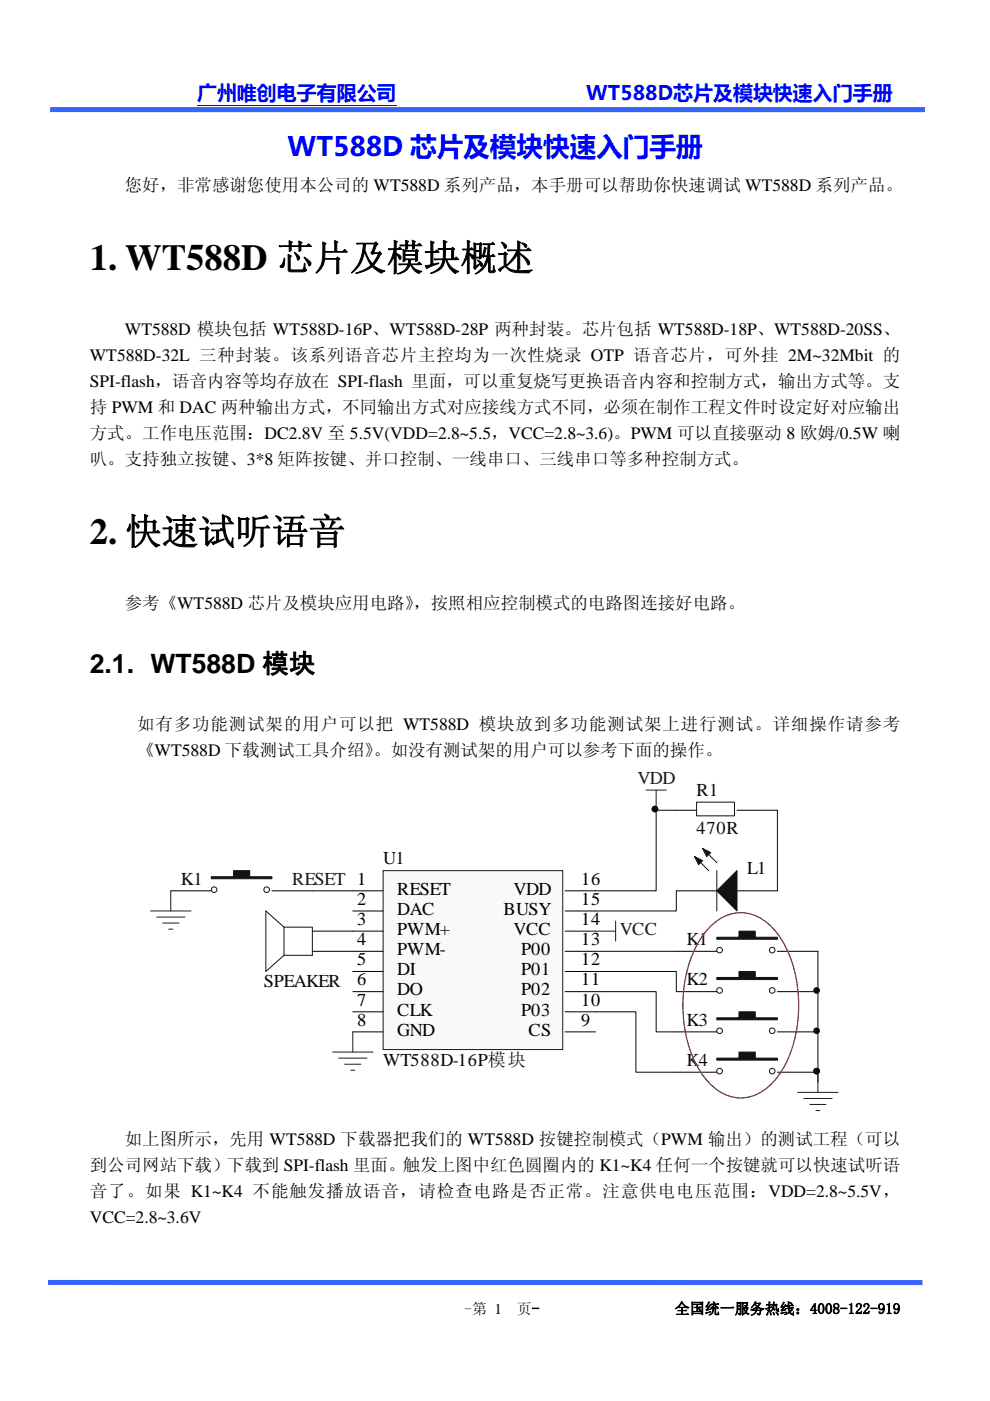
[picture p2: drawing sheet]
<svg xmlns="http://www.w3.org/2000/svg" width="210mm" height="297mm" viewBox="0 0 210 297" stroke-linecap="round" stroke-linejoin="round" font-family="sans-serif">
<defs><g id="words">
<g font-size="7.8">
<text x="19" y="57.3">1. WT588D 芯片及模块概述</text>
<text x="19" y="115.3">2. 快速试听语音</text>
</g>
<text font-size="5.7" fill="#00f" x="61" y="33.1">WT588D 芯片及模块快速入门手册</text>
<text font-size="5.7" x="19" y="142.6">2.1. WT588D 模块</text>
<g font-size="4.2" fill="#00f">
<text x="41.8" y="21.2">广州唯创电子有限公司</text>
<text x="124.3" y="21.2">WT588D芯片及模块快速入门手册</text>
</g>
<g font-size="3.9" fill="#1b1b1b">
<text x="135.2" y="166.2">VDD</text>
<text x="62" y="187.5">RESET 1</text>
<text x="131.4" y="198.2">VCC</text>
</g>
<g font-size="3.9" fill="#090909">
<text x="147.7" y="168.7">R1</text>
<text x="147.7" y="176.9">470R</text>
<text x="81.3" y="183.3">U1</text>
<text x="158.5" y="185.4">L1</text>
<text x="38.4" y="187.5">K1</text>
<text x="145.6" y="200.4">K1</text>
<text x="56" y="209.3">SPEAKER</text>
<text x="145.6" y="208.9">K2</text>
<text x="145.6" y="217.4">K3</text>
<text x="81.3" y="226">WT588D-16P模块</text>
<text x="145.6" y="226">K4</text>
</g>
<g font-size="3.9">
<text x="75.7" y="191.8">2</text>
<text x="84.3" y="189.7">RESET</text>
<text x="108.9" y="189.7">VDD</text>
<text x="123.3" y="191.8">15</text>
<text x="123.3" y="187.5">16</text>
<text x="75.7" y="196.1">3</text>
<text x="84.3" y="194">DAC</text>
<text x="106.8" y="194">BUSY</text>
<text x="123.3" y="196.1">14</text>
<text x="75.7" y="200.4">4</text>
<text x="84.3" y="198.2">PWM+</text>
<text x="84.3" y="202.5">PWM-</text>
<text x="108.9" y="198.2">VCC</text>
<text x="110.5" y="202.5">P00</text>
<text x="123.3" y="200.4">13</text>
<text x="75.7" y="204.6">5</text>
<text x="75.7" y="208.9">6</text>
<text x="84.3" y="206.8">DI</text>
<text x="110.5" y="206.8">P01</text>
<text x="123.3" y="208.9">11</text>
<text x="123.3" y="204.6">12</text>
<text x="75.7" y="213.2">7</text>
<text x="84.3" y="211.1">DO</text>
<text x="84.3" y="215.3">CLK</text>
<text x="110.5" y="215.3">P03</text>
<text x="110.5" y="211.1">P02</text>
<text x="123.3" y="213.2">10</text>
<text x="75.7" y="217.4">8</text>
<text x="84.3" y="219.6">GND</text>
<text x="112.1" y="219.6">CS</text>
<text x="123.3" y="217.4">9</text>
</g>
<g font-size="3.7">
<text x="26.5" y="40.5">您好，非常感谢您使用本公司的 WT588D 系列产品，本手册可以帮助你快速调试 WT588D 系列产品。</text>
<text x="26.5" y="71">WT588D 模块包括 WT588D-16P、WT588D-28P 两种封装。芯片包括 WT588D-18P、WT588D-20SS、</text>
<text x="19.1" y="76.5">WT588D-32L 三种封装。该系列语音芯片主控均为一次性烧录 OTP 语音芯片，可外挂 2M~32Mbit 的</text>
<text x="19.1" y="82">SPI-flash，语音内容等均存放在 SPI-flash 里面，可以重复烧写更换语音内容和控制方式，输出方式等。支</text>
<text x="19.1" y="87.5">持 PWM 和 DAC 两种输出方式，不同输出方式对应接线方式不同，必须在制作工程文件时设定好对应输出</text>
<text x="19.1" y="93">方式。工作电压范围：DC2.8V 至 5.5V(VDD=2.8~5.5，VCC=2.8~3.6)。PWM 可以直接驱动 8 欧姆/0.5W 喇</text>
<text x="19.1" y="98.5">叭。支持独立按键、3*8 矩阵按键、并口控制、一线串口、三线串口等多种控制方式。</text>
<text x="26.5" y="129.1">参考《WT588D 芯片及模块应用电路》</text>
<text x="87.7" y="129.1">，按照相应控制模式的电路图连接好电路。</text>
<text x="29.1" y="154.7">如有多功能测试架的用户可以把 WT588D 模块放到多功能测试架上进行测试。详细操作请参考</text>
<text x="29.1" y="160.2">《WT588D 下载测试工具介绍》</text>
<text x="79.2" y="160.2">。如没有测试架的用户可以参考下面的操作。</text>
<text x="26.5" y="242.8">如上图所示，先用 WT588D 下载器把我们的 WT588D 按键控制模式（PWM 输出）的测试工程（可以</text>
<text x="19" y="248.3">到公司网站下载）下载到 SPI-flash 里面。触发上图中红色圆圈内的 K1~K4 任何一个按键就可以快速试听语</text>
<text x="19.1" y="253.8">音了。如果 K1~K4 不能触发播放语音，请检查电路是否正常。注意供电电压范围：VDD=2.8~5.5V，</text>
<text x="19.1" y="259.3">VCC=2.8~3.6V</text>
</g>
<g font-size="3.2">
<text x="98.5" y="278.6">-第 1</text>
<text x="109.6" y="278.6">页-</text>
<text x="143.1" y="278.6">全国统一服务热线：4008-122-919</text>
</g>
</g></defs>
<path d="M41.8 22.3h42.3" fill="none" stroke="#00f" stroke-width=".21"/>
<path d="M10.7 23.2l185.5 .1M10.2 271.9h185.5" fill="none" stroke="#36f" stroke-width="1.1" stroke-linecap="butt"/>
<path d="M81.3 184.6h38.1v37.9h-38.1z" fill-rule="evenodd" fill="#f9f9f9" stroke="#1b1b1b" stroke-width=".21"/>
<g fill="none" stroke="#000" stroke-width=".21">
<path d="M143.4 171.8h4.3M156.3 171.8h4.3M36.2 188.9h8.6M57.7 188.9h8.6M66.3 197.4h15M74.8 188.9h6.5M74.8 193.1h6.5M119.9 188.9h6.4M119.9 193.1h6.4M119.9 197.4h6.4M143.4 188.9h8.6M156.3 188.9h8.6"/>
<path d="M66.3 201.7h15M74.8 206h6.5M74.8 210.2h6.5M74.8 214.5h6.5M74.8 218.8h6.5M119.9 201.7h6.4M119.9 206h6.4M119.9 210.2h6.4M119.9 214.5h6.4M119.9 218.8h6.4M143.4 201.7h8.6M143.4 210.2h8.6"/>
<path d="M143.4 218.8h8.6M164.9 201.7h8.6M164.9 210.2h8.6M164.9 218.8h8.6M143.4 227.3h8.6M164.9 227.3h8.6"/>
</g>
<g fill="#121212" stroke="#121212" stroke-width=".21">
<path d="M152 188.9l4.3-4.3v8.5z"/>
<path d="M147.3 181.6l1.7 .9-.8 .8z"/>
<path d="M149 179.9l1.7 .9-.8 .8z"/>
<path d="M152 198.7h4.7v-1.3h3.5v1.3h4.7v.4h-12.9z" fill-rule="evenodd"/>
<path d="M152 207.2h4.7v-1.2h3.5v1.2h4.7v.5h-12.9z" fill-rule="evenodd"/>
<path d="M152 215.8h4.7v-1.3h3.5v1.3h4.7v.4h-12.9z" fill-rule="evenodd"/>
<path d="M152 224.3h4.7v-1.2h3.5v1.2h4.7v.5h-12.9z" fill-rule="evenodd"/>
<path d="M44.8 185.9h4.7v-1.3h3.5v1.3h4.7v.4h-12.9z" fill-rule="evenodd"/>
</g>
<g fill="none" stroke="#121212" stroke-width=".21">
<path d="M147.7 170.1h8.1v2.9h-8.1zM149 179.9l3 3M60.2 196.6h6.1v5.9h-6.1M60.2 196.6l-3.8-3.5v12.9l3.8-3.5M60.2 196.6v5.9M147.3 181.6l3 3M152 184.6v8.5"/>
<circle cx="45.4" cy="188.6" r=".59"/>
<circle cx="56.6" cy="188.6" r=".59"/>
<circle cx="152.6" cy="218.5" r=".6"/>
<circle cx="152.6" cy="201.4" r=".6"/>
<circle cx="152.6" cy="210" r=".6"/>
<circle cx="163.8" cy="201.4" r=".59"/>
<circle cx="163.8" cy="210" r=".59"/>
<circle cx="163.8" cy="218.5" r=".59"/>
<circle cx="152.6" cy="227.1" r=".6"/>
<circle cx="163.8" cy="227.1" r=".59"/>
</g>
<g fill="#090909" stroke="#090909" stroke-width=".21">
<circle cx="173.2" cy="210" r=".59"/>
<circle cx="173.2" cy="218.5" r=".59"/>
<circle cx="173.2" cy="227.1" r=".59"/>
<circle cx="138.9" cy="171.5" r=".59"/>
</g>
<g fill="none" stroke="#1b1b1b" stroke-width=".21">
<path d="M137 167.5h4.3M139.2 167.5v4.3M31.9 193.1h8.6M33.2 194.4h6M34.5 195.7h3.5M35.8 197h.9M36.2 188.9v4.2M126.3 197.4h4.3M130.6 195.3v4.3M74.8 218.8v4.3M70.5 223.1h8.6M71.8 224.3h6"/>
<path d="M73.1 225.6h3.4M74.4 226.9h.8M169.2 231.6h8.6M170.5 232.9h6M171.8 234.2h3.4M173.1 235.5h.8M173.5 227.3v4.3"/>
</g>
<path d="M143.4 171.8h-4.2v17.1h-12.9M160.6 171.8h4.3v17.1M66.3 188.9h8.5M143.4 188.9v4.2h-17.1M126.3 206h17.1v4.2M126.3 214.5h8.6v12.8h8.5M126.3 210.2h12.9v8.6h4.2M126.3 201.7h17.1M173.5 201.7v27.8" fill="none" stroke="#090909" stroke-width=".21"/>
<path d="M150.3 196.9a8.7 8.7 0 0 1 13.7 0 24.4 24.4 0 0 1 5.4 16.2 24.4 24.4 0 0 1-5.4 16.3 8.7 8.7 0 0 1-13.7 0 24.4 24.4 0 0 1-5.5-16.3 24.4 24.4 0 0 1 5.5-16.2z" fill="none" stroke="#f00" stroke-width=".26"/>
<use href="#words"/>
</svg>
